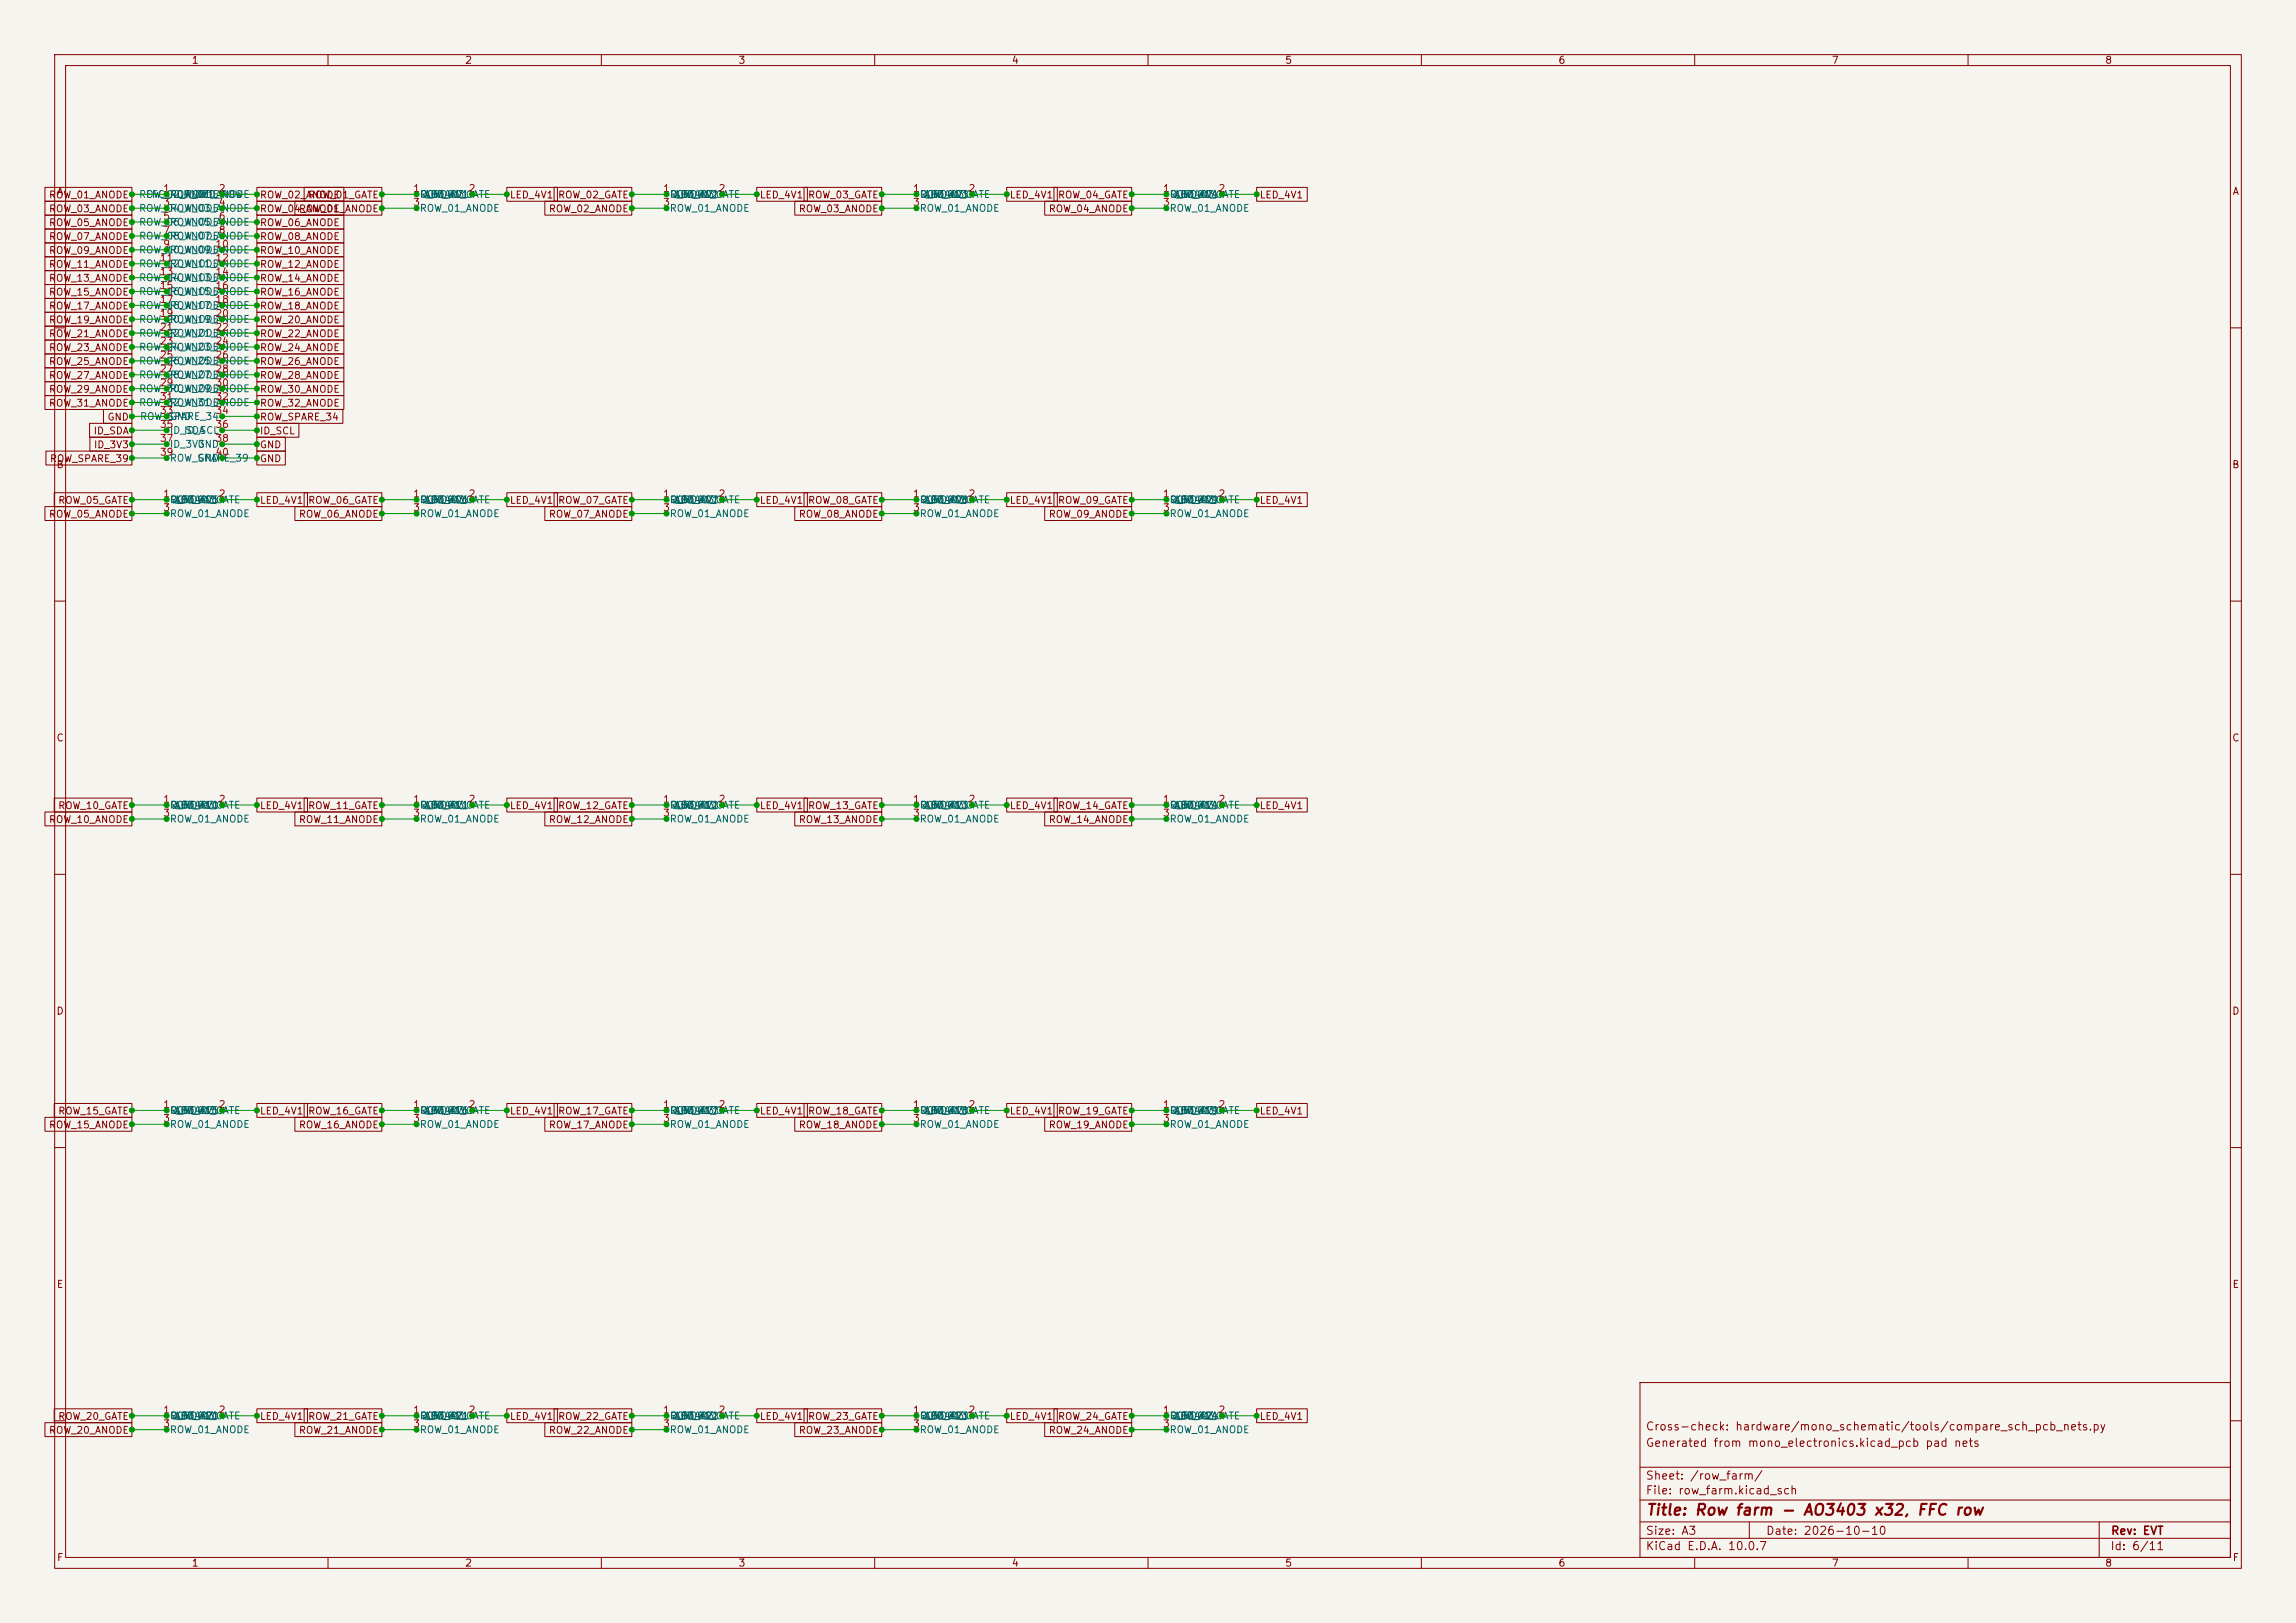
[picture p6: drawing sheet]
<svg xmlns="http://www.w3.org/2000/svg" width="420mm" height="297mm" viewBox="0 0 420 297" stroke-linecap="round" stroke-linejoin="round" font-family="sans-serif">
<defs><g id="words">
<text font-size="2" fill="#840000" x="301" y="277.8">Title: Row farm - AO3403 x32, FFC row</text>
<g font-size="1.5" fill="#840000">
<text x="300.9" y="262.1">Cross-check: hardware/mono_schematic/tools/compare_sch_pcb_nets.py</text>
<text x="300.9" y="265.1">Generated from mono_electronics.kicad_pcb pad nets</text>
<text x="300.9" y="273.8">File: row_farm.kicad_sch</text>
<text x="300.9" y="271.1">Sheet: /row_farm/</text>
<text x="300.9" y="281.2">Size: A3</text>
<text x="322.9" y="281.2">Date: 2026-10-10</text>
<text x="386" y="281.2">Rev: EVT</text>
<text x="300.9" y="284">KiCad E.D.A. 10.0.7</text>
<text x="385.9" y="284">Id: 6/11</text>
</g>
<g font-size="1.3" fill="#840000">
<text x="35" y="12">1</text>
<text x="85" y="12">2</text>
<text x="135" y="12">3</text>
<text x="185" y="12">4</text>
<text x="235" y="12">5</text>
<text x="285" y="12">6</text>
<text x="335" y="12">7</text>
<text x="385" y="12">8</text>
<text x="10.3" y="36">A</text>
<text x="408.3" y="36">A</text>
<text x="8.9" y="41.7">ROW_05_ANODE</text>
<text x="8.9" y="36.6">ROW_01_ANODE</text>
<text x="8.9" y="39.2">ROW_03_ANODE</text>
<text x="47.4" y="36.6">ROW_02_ANODE</text>
<text x="47.4" y="39.2">ROW_04_ANODE</text>
<text x="47.4" y="41.7">ROW_06_ANODE</text>
<text x="54.6" y="39.2">ROW_01_ANODE</text>
<text x="56.3" y="36.6">ROW_01_GATE</text>
<text x="93.2" y="36.6">LED_4V1 ROW_02_GATE</text>
<text x="100.3" y="39.2">ROW_02_ANODE</text>
<text x="138.9" y="36.6">LED_4V1 ROW_03_GATE</text>
<text x="146" y="39.2">ROW_03_ANODE</text>
<text x="184.6" y="36.6">LED_4V1 ROW_04_GATE</text>
<text x="191.7" y="39.2">ROW_04_ANODE</text>
<text x="230.3" y="36.6">LED_4V1</text>
<text x="8.9" y="46.8">ROW_09_ANODE</text>
<text x="8.9" y="44.2">ROW_07_ANODE</text>
<text x="47.4" y="44.2">ROW_08_ANODE</text>
<text x="47.4" y="46.8">ROW_10_ANODE</text>
<text x="8.9" y="51.9">ROW_13_ANODE</text>
<text x="8.9" y="49.3">ROW_11_ANODE</text>
<text x="47.4" y="49.3">ROW_12_ANODE</text>
<text x="47.4" y="51.9">ROW_14_ANODE</text>
<text x="8.9" y="54.4">ROW_15_ANODE</text>
<text x="8.9" y="56.9">ROW_17_ANODE</text>
<text x="8.9" y="59.5">ROW_19_ANODE</text>
<text x="47.4" y="59.5">ROW_20_ANODE</text>
<text x="47.4" y="56.9">ROW_18_ANODE</text>
<text x="47.4" y="54.4">ROW_16_ANODE</text>
<text x="8.9" y="62">ROW_21_ANODE</text>
<text x="8.9" y="64.6">ROW_23_ANODE</text>
<text x="47.4" y="62">ROW_22_ANODE</text>
<text x="47.4" y="64.6">ROW_24_ANODE</text>
<text x="8.9" y="67.1">ROW_25_ANODE</text>
<text x="8.9" y="69.6">ROW_27_ANODE</text>
<text x="47.4" y="69.6">ROW_28_ANODE</text>
<text x="47.4" y="67.1">ROW_26_ANODE</text>
<text x="8.9" y="72.2">ROW_29_ANODE</text>
<text x="8.9" y="74.7">ROW_31_ANODE</text>
<text x="19.6" y="77.3">GND</text>
<text x="47.4" y="77.3">ROW_SPARE_34</text>
<text x="47.4" y="74.7">ROW_32_ANODE</text>
<text x="47.4" y="72.2">ROW_30_ANODE</text>
<text x="17" y="79.8">ID_SDA</text>
<text x="17.1" y="82.3">ID_3V3</text>
<text x="47.4" y="82.3">GND</text>
<text x="47.4" y="79.8">ID_SCL</text>
<text x="9" y="84.9">ROW_SPARE_39</text>
<text x="10.2" y="86">B</text>
<text x="47.4" y="84.9">GND</text>
<text x="408.2" y="86">B</text>
<text x="8.9" y="95">ROW_05_ANODE</text>
<text x="10.5" y="92.5">ROW_05_GATE</text>
<text x="47.4" y="92.5">LED_4V1 ROW_06_GATE</text>
<text x="54.6" y="95">ROW_06_ANODE</text>
<text x="93.2" y="92.5">LED_4V1 ROW_07_GATE</text>
<text x="100.3" y="95">ROW_07_ANODE</text>
<text x="138.9" y="92.5">LED_4V1 ROW_08_GATE</text>
<text x="146" y="95">ROW_08_ANODE</text>
<text x="184.6" y="92.5">LED_4V1 ROW_09_GATE</text>
<text x="191.7" y="95">ROW_09_ANODE</text>
<text x="230.3" y="92.5">LED_4V1</text>
<text x="10.2" y="136">C</text>
<text x="408.2" y="136">C</text>
<text x="10.5" y="148.4">ROW_10_GATE</text>
<text x="47.4" y="148.4">LED_4V1 ROW_11_GATE</text>
<text x="93.2" y="148.4">LED_4V1 ROW_12_GATE</text>
<text x="138.9" y="148.4">LED_4V1 ROW_13_GATE</text>
<text x="184.6" y="148.4">LED_4V1 ROW_14_GATE</text>
<text x="230.3" y="148.4">LED_4V1</text>
<text x="8.9" y="150.9">ROW_10_ANODE</text>
<text x="54.6" y="150.9">ROW_11_ANODE</text>
<text x="100.3" y="150.9">ROW_12_ANODE</text>
<text x="146" y="150.9">ROW_13_ANODE</text>
<text x="191.7" y="150.9">ROW_14_ANODE</text>
<text x="10.2" y="186">D</text>
<text x="408.2" y="186">D</text>
<text x="8.9" y="206.8">ROW_15_ANODE</text>
<text x="10.5" y="204.3">ROW_15_GATE</text>
<text x="47.4" y="204.3">LED_4V1 ROW_16_GATE</text>
<text x="54.6" y="206.8">ROW_16_ANODE</text>
<text x="93.2" y="204.3">LED_4V1 ROW_17_GATE</text>
<text x="100.3" y="206.8">ROW_17_ANODE</text>
<text x="138.9" y="204.3">LED_4V1 ROW_18_GATE</text>
<text x="146" y="206.8">ROW_18_ANODE</text>
<text x="184.6" y="204.3">LED_4V1 ROW_19_GATE</text>
<text x="191.7" y="206.8">ROW_19_ANODE</text>
<text x="230.3" y="204.3">LED_4V1</text>
<text x="10.3" y="236">E</text>
<text x="408.3" y="236">E</text>
<text x="8.9" y="262.7">ROW_20_ANODE</text>
<text x="10.5" y="260.1">ROW_20_GATE</text>
<text x="47.4" y="260.1">LED_4V1 ROW_21_GATE</text>
<text x="54.6" y="262.7">ROW_21_ANODE</text>
<text x="93.2" y="260.1">LED_4V1 ROW_22_GATE</text>
<text x="100.3" y="262.7">ROW_22_ANODE</text>
<text x="138.9" y="260.1">LED_4V1 ROW_23_GATE</text>
<text x="146" y="262.7">ROW_23_ANODE</text>
<text x="184.6" y="260.1">LED_4V1 ROW_24_GATE</text>
<text x="191.7" y="262.7">ROW_24_ANODE</text>
<text x="230.3" y="260.1">LED_4V1</text>
<text x="10.3" y="286">F</text>
<text x="35" y="287">1</text>
<text x="85" y="287">2</text>
<text x="135" y="287">3</text>
<text x="185" y="287">4</text>
<text x="235" y="287">5</text>
<text x="285" y="287">6</text>
<text x="335" y="287">7</text>
<text x="385" y="287">8</text>
<text x="408.3" y="286">F</text>
</g>
<g font-size="1.3" fill="#a90000">
<text x="29.7" y="35.4">1</text>
<text x="39.9" y="35.4">2</text>
<text x="75.5" y="35.4">1</text>
<text x="85.6" y="35.4">2</text>
<text x="121.2" y="35.4">1</text>
<text x="131.3" y="35.4">2</text>
<text x="166.9" y="35.4">1</text>
<text x="177.1" y="35.4">2</text>
<text x="212.6" y="35.4">1</text>
<text x="222.8" y="35.4">2</text>
<text x="29.7" y="38">3</text>
<text x="29.7" y="40.5">5</text>
<text x="39.9" y="38">4</text>
<text x="39.9" y="40.5">6</text>
<text x="75.5" y="38">3</text>
<text x="121.2" y="38">3</text>
<text x="166.9" y="38">3</text>
<text x="212.6" y="38">3</text>
<text x="29.7" y="43">7</text>
<text x="29.7" y="45.6">9</text>
<text x="39.3" y="45.6">10</text>
<text x="39.9" y="43">8</text>
<text x="29.1" y="48.1">11</text>
<text x="29.1" y="50.7">13</text>
<text x="29.1" y="53.2">15</text>
<text x="39.3" y="48.1">12</text>
<text x="39.3" y="50.7">14</text>
<text x="39.3" y="53.2">16</text>
<text x="29.1" y="55.7">17</text>
<text x="29.1" y="58.3">19</text>
<text x="39.3" y="55.7">18</text>
<text x="39.3" y="58.3">20</text>
<text x="29.1" y="60.8">21</text>
<text x="29.1" y="63.4">23</text>
<text x="29.1" y="65.9">25</text>
<text x="39.3" y="60.8">22</text>
<text x="39.3" y="63.4">24</text>
<text x="39.3" y="65.9">26</text>
<text x="29.1" y="68.4">27</text>
<text x="29.1" y="71">29</text>
<text x="39.3" y="68.4">28</text>
<text x="39.3" y="71">30</text>
<text x="29.1" y="73.5">31</text>
<text x="29.1" y="76.1">33</text>
<text x="39.3" y="73.5">32</text>
<text x="39.3" y="76.1">34</text>
<text x="29.1" y="78.6">35</text>
<text x="29.1" y="81.1">37</text>
<text x="29.1" y="83.7">39</text>
<text x="39.3" y="78.6">36</text>
<text x="39.3" y="81.1">38</text>
<text x="39.3" y="83.7">40</text>
<text x="29.7" y="91.3">1</text>
<text x="29.7" y="93.8">3</text>
<text x="39.9" y="91.3">2</text>
<text x="75.5" y="91.3">1</text>
<text x="75.5" y="93.8">3</text>
<text x="85.6" y="91.3">2</text>
<text x="121.2" y="91.3">1</text>
<text x="121.2" y="93.8">3</text>
<text x="131.3" y="91.3">2</text>
<text x="166.9" y="91.3">1</text>
<text x="166.9" y="93.8">3</text>
<text x="177.1" y="91.3">2</text>
<text x="212.6" y="91.3">1</text>
<text x="212.6" y="93.8">3</text>
<text x="222.8" y="91.3">2</text>
<text x="29.7" y="147.2">1</text>
<text x="29.7" y="149.7">3</text>
<text x="39.9" y="147.2">2</text>
<text x="75.5" y="147.2">1</text>
<text x="75.5" y="149.7">3</text>
<text x="85.6" y="147.2">2</text>
<text x="121.2" y="147.2">1</text>
<text x="121.2" y="149.7">3</text>
<text x="131.3" y="147.2">2</text>
<text x="166.9" y="147.2">1</text>
<text x="166.9" y="149.7">3</text>
<text x="177.1" y="147.2">2</text>
<text x="212.6" y="147.2">1</text>
<text x="212.6" y="149.7">3</text>
<text x="222.8" y="147.2">2</text>
<text x="29.7" y="203.1">1</text>
<text x="39.9" y="203.1">2</text>
<text x="75.5" y="203.1">1</text>
<text x="85.6" y="203.1">2</text>
<text x="121.2" y="203.1">1</text>
<text x="131.3" y="203.1">2</text>
<text x="166.9" y="203.1">1</text>
<text x="177.1" y="203.1">2</text>
<text x="212.6" y="203.1">1</text>
<text x="222.8" y="203.1">2</text>
<text x="29.7" y="205.6">3</text>
<text x="75.5" y="205.6">3</text>
<text x="121.2" y="205.6">3</text>
<text x="166.9" y="205.6">3</text>
<text x="212.6" y="205.6">3</text>
<text x="29.7" y="258.9">1</text>
<text x="29.7" y="261.5">3</text>
<text x="39.9" y="258.9">2</text>
<text x="75.5" y="258.9">1</text>
<text x="75.5" y="261.5">3</text>
<text x="85.6" y="258.9">2</text>
<text x="121.2" y="258.9">1</text>
<text x="121.2" y="261.5">3</text>
<text x="131.3" y="258.9">2</text>
<text x="166.9" y="258.9">1</text>
<text x="166.9" y="261.5">3</text>
<text x="177.1" y="258.9">2</text>
<text x="212.6" y="258.9">1</text>
<text x="212.6" y="261.5">3</text>
<text x="222.8" y="258.9">2</text>
</g>
<g font-size="1.3" fill="#006464">
<text x="25.3" y="36.5">ROW_02_ANODE</text>
<text x="25.3" y="39.1">ROW_04_ANODE</text>
<text x="25.3" y="41.6">ROW_06_ANODE</text>
<text x="26.6" y="36.5">FFC_40P_050_ROW</text>
<text x="31" y="36.5">ROW_01_ANODE</text>
<text x="31" y="39.1">ROW_03_ANODE</text>
<text x="31" y="41.6">ROW_05_ANODE</text>
<text x="31.8" y="36.5">J_ROW1</text>
<text x="76.7" y="36.5">ROW_01_GATE</text>
<text x="76.7" y="39.1">ROW_01_ANODE</text>
<text x="76.8" y="36.5">Q_ROW01</text>
<text x="77.5" y="36.5">AO3403</text>
<text x="77.7" y="36.5">LED_4V1</text>
<text x="122.4" y="36.5">ROW_01_GATE</text>
<text x="122.4" y="39.1">ROW_01_ANODE</text>
<text x="122.5" y="36.5">Q_ROW02</text>
<text x="123.2" y="36.5">AO3403</text>
<text x="123.4" y="36.5">LED_4V1</text>
<text x="168.1" y="36.5">ROW_01_GATE</text>
<text x="168.1" y="39.1">ROW_01_ANODE</text>
<text x="168.2" y="36.5">Q_ROW03</text>
<text x="169" y="36.5">AO3403</text>
<text x="169.1" y="36.5">LED_4V1</text>
<text x="213.8" y="36.5">ROW_01_GATE</text>
<text x="213.8" y="39.1">ROW_01_ANODE</text>
<text x="213.9" y="36.5">Q_ROW04</text>
<text x="214.7" y="36.5">AO3403</text>
<text x="214.9" y="36.5">LED_4V1</text>
<text x="25.3" y="44.1">ROW_08_ANODE</text>
<text x="25.3" y="46.7">ROW_10_ANODE</text>
<text x="31" y="44.1">ROW_07_ANODE</text>
<text x="31" y="46.7">ROW_09_ANODE</text>
<text x="25.3" y="49.2">ROW_12_ANODE</text>
<text x="25.3" y="51.8">ROW_14_ANODE</text>
<text x="31" y="49.2">ROW_11_ANODE</text>
<text x="31" y="51.8">ROW_13_ANODE</text>
<text x="25.3" y="54.3">ROW_16_ANODE</text>
<text x="25.3" y="56.8">ROW_18_ANODE</text>
<text x="25.3" y="59.4">ROW_20_ANODE</text>
<text x="31" y="54.3">ROW_15_ANODE</text>
<text x="31" y="56.8">ROW_17_ANODE</text>
<text x="31" y="59.4">ROW_19_ANODE</text>
<text x="25.3" y="61.9">ROW_22_ANODE</text>
<text x="25.3" y="64.5">ROW_24_ANODE</text>
<text x="31" y="61.9">ROW_21_ANODE</text>
<text x="31" y="64.5">ROW_23_ANODE</text>
<text x="25.3" y="67">ROW_26_ANODE</text>
<text x="25.3" y="69.5">ROW_28_ANODE</text>
<text x="31" y="67">ROW_25_ANODE</text>
<text x="31" y="69.5">ROW_27_ANODE</text>
<text x="25.3" y="72.1">ROW_30_ANODE</text>
<text x="25.3" y="74.6">ROW_32_ANODE</text>
<text x="25.5" y="77.2">ROW_SPARE_34</text>
<text x="31" y="72.1">ROW_29_ANODE</text>
<text x="31" y="74.6">ROW_31_ANODE</text>
<text x="31" y="77.2">GND</text>
<text x="31" y="79.7">ID_SDA</text>
<text x="31" y="82.2">ID_3V3</text>
<text x="33.6" y="79.7">ID_SCL</text>
<text x="36" y="82.2">GND</text>
<text x="31" y="84.8">ROW_SPARE_39</text>
<text x="36" y="84.8">GND</text>
<text x="31" y="92.4">ROW_01_GATE</text>
<text x="31" y="94.9">ROW_01_ANODE</text>
<text x="31" y="92.4">Q_ROW05</text>
<text x="31.8" y="92.4">AO3403</text>
<text x="32" y="92.4">LED_4V1</text>
<text x="76.7" y="92.4">ROW_01_GATE</text>
<text x="76.7" y="94.9">ROW_01_ANODE</text>
<text x="76.8" y="92.4">Q_ROW06</text>
<text x="77.5" y="92.4">AO3403</text>
<text x="77.7" y="92.4">LED_4V1</text>
<text x="122.4" y="92.4">ROW_01_GATE</text>
<text x="122.4" y="94.9">ROW_01_ANODE</text>
<text x="122.5" y="92.4">Q_ROW07</text>
<text x="123.2" y="92.4">AO3403</text>
<text x="123.4" y="92.4">LED_4V1</text>
<text x="168.1" y="92.4">ROW_01_GATE</text>
<text x="168.1" y="94.9">ROW_01_ANODE</text>
<text x="168.2" y="92.4">Q_ROW08</text>
<text x="169" y="92.4">AO3403</text>
<text x="169.1" y="92.4">LED_4V1</text>
<text x="213.8" y="92.4">ROW_01_GATE</text>
<text x="213.8" y="94.9">ROW_01_ANODE</text>
<text x="213.9" y="92.4">Q_ROW09</text>
<text x="214.7" y="92.4">AO3403</text>
<text x="214.9" y="92.4">LED_4V1</text>
<text x="31" y="148.3">ROW_01_GATE</text>
<text x="31" y="148.3">Q_ROW10</text>
<text x="31.8" y="148.3">AO3403</text>
<text x="32" y="148.3">LED_4V1</text>
<text x="76.7" y="148.3">ROW_01_GATE</text>
<text x="76.8" y="148.3">Q_ROW11</text>
<text x="77.5" y="148.3">AO3403</text>
<text x="77.7" y="148.3">LED_4V1</text>
<text x="122.4" y="148.3">ROW_01_GATE</text>
<text x="122.5" y="148.3">Q_ROW12</text>
<text x="123.2" y="148.3">AO3403</text>
<text x="123.4" y="148.3">LED_4V1</text>
<text x="168.1" y="148.3">ROW_01_GATE</text>
<text x="168.2" y="148.3">Q_ROW13</text>
<text x="169" y="148.3">AO3403</text>
<text x="169.1" y="148.3">LED_4V1</text>
<text x="213.8" y="148.3">ROW_01_GATE</text>
<text x="213.9" y="148.3">Q_ROW14</text>
<text x="214.7" y="148.3">AO3403</text>
<text x="214.9" y="148.3">LED_4V1</text>
<text x="31" y="150.8">ROW_01_ANODE</text>
<text x="76.7" y="150.8">ROW_01_ANODE</text>
<text x="122.4" y="150.8">ROW_01_ANODE</text>
<text x="168.1" y="150.8">ROW_01_ANODE</text>
<text x="213.8" y="150.8">ROW_01_ANODE</text>
<text x="31" y="204.2">ROW_01_GATE</text>
<text x="31" y="206.7">ROW_01_ANODE</text>
<text x="31" y="204.2">Q_ROW15</text>
<text x="31.8" y="204.2">AO3403</text>
<text x="32" y="204.2">LED_4V1</text>
<text x="76.7" y="204.2">ROW_01_GATE</text>
<text x="76.7" y="206.7">ROW_01_ANODE</text>
<text x="76.8" y="204.2">Q_ROW16</text>
<text x="77.5" y="204.2">AO3403</text>
<text x="77.7" y="204.2">LED_4V1</text>
<text x="122.4" y="204.2">ROW_01_GATE</text>
<text x="122.4" y="206.7">ROW_01_ANODE</text>
<text x="122.5" y="204.2">Q_ROW17</text>
<text x="123.2" y="204.2">AO3403</text>
<text x="123.4" y="204.2">LED_4V1</text>
<text x="168.1" y="204.2">ROW_01_GATE</text>
<text x="168.1" y="206.7">ROW_01_ANODE</text>
<text x="168.2" y="204.2">Q_ROW18</text>
<text x="169" y="204.2">AO3403</text>
<text x="169.1" y="204.2">LED_4V1</text>
<text x="213.8" y="204.2">ROW_01_GATE</text>
<text x="213.8" y="206.7">ROW_01_ANODE</text>
<text x="213.9" y="204.2">Q_ROW19</text>
<text x="214.7" y="204.2">AO3403</text>
<text x="214.9" y="204.2">LED_4V1</text>
<text x="31" y="260">ROW_01_GATE</text>
<text x="31" y="262.6">ROW_01_ANODE</text>
<text x="31" y="260">Q_ROW20</text>
<text x="31.8" y="260">AO3403</text>
<text x="32" y="260">LED_4V1</text>
<text x="76.7" y="260">ROW_01_GATE</text>
<text x="76.7" y="262.6">ROW_01_ANODE</text>
<text x="76.8" y="260">Q_ROW21</text>
<text x="77.5" y="260">AO3403</text>
<text x="77.7" y="260">LED_4V1</text>
<text x="122.4" y="260">ROW_01_GATE</text>
<text x="122.4" y="262.6">ROW_01_ANODE</text>
<text x="122.5" y="260">Q_ROW22</text>
<text x="123.2" y="260">AO3403</text>
<text x="123.4" y="260">LED_4V1</text>
<text x="168.1" y="260">ROW_01_GATE</text>
<text x="168.1" y="262.6">ROW_01_ANODE</text>
<text x="168.2" y="260">Q_ROW23</text>
<text x="169" y="260">AO3403</text>
<text x="169.1" y="260">LED_4V1</text>
<text x="213.8" y="260">ROW_01_GATE</text>
<text x="213.8" y="262.6">ROW_01_ANODE</text>
<text x="213.9" y="260">Q_ROW24</text>
<text x="214.7" y="260">AO3403</text>
<text x="214.9" y="260">LED_4V1</text>
</g>
</g></defs>
<path d="M0 0h420v297h-420z" fill="#f5f4ef" stroke="#f5f4ef" stroke-width=".18"/>
<g fill="none" stroke="#840000" stroke-width=".18">
<path d="M10 10h400v277h-400zM12 12h396v273h-396zM60 10v2M110 10v2M160 10v2M210 10v2M260 10v2M310 10v2M360 10v2M8.2 39.4h15.9v2.5h-15.9zM8.2 34.3h15.9v2.5h-15.9zM8.2 36.8h15.9v2.6h-15.9z"/>
<path d="M30.5 35.6h.1M30.5 38.1h.1M40.6 35.6h.1M40.6 38.1h.1M47 34.3h15.9v2.5h-15.9zM47 36.8h15.9v2.6h-15.9zM47 39.4h15.9v2.5h-15.9zM53.9 36.8h15.9v2.6h-15.9zM55.6 34.3h14.2v2.5h-14.2zM76.2 35.6h.1M76.2 38.1h.1M86.4 35.6h.1"/>
<path d="M92.7 34.3h9.3v2.5h-9.3zM99.7 36.8h15.9v2.6h-15.9zM101.4 34.3h14.2v2.5h-14.2zM121.9 35.6h.1M121.9 38.1h.1M132.1 35.6h.1M138.4 34.3h9.3v2.5h-9.3zM145.4 36.8h15.9v2.6h-15.9zM147.1 34.3h14.2v2.5h-14.2zM167.6 35.6h.1M167.6 38.1h.1M177.8 35.6h.1"/>
<path d="M184.1 34.3h9.3v2.5h-9.3zM191.1 36.8h15.9v2.6h-15.9zM192.8 34.3h14.2v2.5h-14.2zM213.4 35.6h.1M213.4 38.1h.1M223.5 35.6h.1M229.9 34.3h9.2v2.5h-9.2zM8.2 44.4h15.9v2.6h-15.9zM8.2 41.9h15.9v2.6h-15.9zM8.2 49.5h15.9v2.6h-15.9zM8.2 52.1h15.9v2.5h-15.9zM8.2 54.6h15.9v2.6h-15.9z"/>
<path d="M8.2 57.1h15.9v2.6h-15.9zM8.2 47h15.9v2.5h-15.9zM8.2 59.7h15.9v2.5h-15.9zM30.5 40.6h.1M30.5 43.2h.1M30.5 45.7h.1M30.5 48.3h.1M30.5 50.8h.1M30.5 53.3h.1M30.5 55.9h.1M30.5 58.4h.1M40.6 40.6h.1"/>
<path d="M40.6 43.2h.1M40.6 45.7h.1M40.6 48.3h.1M40.6 50.8h.1M40.6 53.3h.1M40.6 55.9h.1M40.6 58.4h.1M47 57.1h15.9v2.6h-15.9zM47 54.6h15.9v2.6h-15.9zM47 41.9h15.9v2.6h-15.9zM47 44.4h15.9v2.6h-15.9zM47 47h15.9v2.5h-15.9z"/>
<path d="M47 49.5h15.9v2.6h-15.9zM47 52.1h15.9v2.5h-15.9zM47 59.7h15.9v2.5h-15.9zM8.2 69.8h15.9v2.6h-15.9zM8.2 64.8h15.9v2.5h-15.9zM8.2 62.2h15.9v2.6h-15.9zM8.2 72.4h15.9v2.5h-15.9zM8.2 67.3h15.9v2.6h-15.9zM10 60h2M16.4 77.5h7.7v2.5h-7.7zM18.9 74.9h5.2v2.6h-5.2zM30.5 61h.1"/>
<path d="M30.5 63.5h.1M30.5 66h.1M30.5 68.6h.1M30.5 71.1h.1M30.5 73.7h.1M30.5 76.2h.1M30.5 78.7h.1M40.6 61h.1M40.6 63.5h.1M40.6 66h.1M40.6 68.6h.1M40.6 71.1h.1"/>
<path d="M40.6 73.7h.1M40.6 76.2h.1M40.6 78.7h.1M47 77.5h7.7v2.5h-7.7zM47 74.9h15.7v2.6h-15.7zM47 72.4h15.9v2.5h-15.9zM47 69.8h15.9v2.6h-15.9zM47 67.3h15.9v2.6h-15.9zM47 64.8h15.9v2.5h-15.9zM47 62.2h15.9v2.6h-15.9zM408 60h2M8.2 92.7h15.9v2.6h-15.9z"/>
<path d="M8.4 82.5h15.7v2.6h-15.7zM9.9 90.2h14.2v2.5h-14.2zM16.4 80h7.7v2.6h-7.7zM30.5 91.4h.1M30.5 94h.1M30.5 81.3h.1M30.5 83.8h.1M40.6 91.4h.1M40.6 81.3h.1M40.6 83.8h.1M47 80h5.2v2.6h-5.2zM47 90.2h9.2v2.5h-9.2z"/>
<path d="M47 82.5h5.2v2.6h-5.2zM53.9 92.7h15.9v2.6h-15.9zM55.6 90.2h14.2v2.5h-14.2zM76.2 91.4h.1M76.2 94h.1M86.4 91.4h.1M92.7 90.2h9.3v2.5h-9.3zM99.7 92.7h15.9v2.6h-15.9zM101.4 90.2h14.2v2.5h-14.2zM121.9 91.4h.1M121.9 94h.1M132.1 91.4h.1"/>
<path d="M138.4 90.2h9.3v2.5h-9.3zM145.4 92.7h15.9v2.6h-15.9zM147.1 90.2h14.2v2.5h-14.2zM167.6 91.4h.1M167.6 94h.1M177.8 91.4h.1M184.1 90.2h9.3v2.5h-9.3zM191.1 92.7h15.9v2.6h-15.9zM192.8 90.2h14.2v2.5h-14.2zM213.4 91.4h.1M213.4 94h.1M223.5 91.4h.1"/>
<path d="M229.9 90.2h9.2v2.5h-9.2zM10 110h2M408 110h2M8.2 148.6h15.9v2.5h-15.9zM9.9 146h14.2v2.6h-14.2zM10 160h2M30.5 147.3h.1M30.5 149.9h.1M40.6 147.3h.1M47 146h9.2v2.6h-9.2zM53.9 148.6h15.9v2.5h-15.9zM55.6 146h14.2v2.6h-14.2z"/>
<path d="M76.2 147.3h.1M76.2 149.9h.1M86.4 147.3h.1M92.7 146h9.3v2.6h-9.3zM99.7 148.6h15.9v2.5h-15.9zM101.4 146h14.2v2.6h-14.2zM121.9 147.3h.1M121.9 149.9h.1M132.1 147.3h.1M138.4 146h9.3v2.6h-9.3zM145.4 148.6h15.9v2.5h-15.9zM147.1 146h14.2v2.6h-14.2z"/>
<path d="M167.6 147.3h.1M167.6 149.9h.1M177.8 147.3h.1M184.1 146h9.3v2.6h-9.3zM191.1 148.6h15.9v2.5h-15.9zM192.8 146h14.2v2.6h-14.2zM213.4 147.3h.1M213.4 149.9h.1M223.5 147.3h.1M229.9 146h9.2v2.6h-9.2zM408 160h2M8.2 204.5h15.9v2.5h-15.9z"/>
<path d="M9.9 201.9h14.2v2.6h-14.2zM10 210h2M30.5 203.2h.1M30.5 205.7h.1M40.6 203.2h.1M47 201.9h9.2v2.6h-9.2zM53.9 204.5h15.9v2.5h-15.9zM55.6 201.9h14.2v2.6h-14.2zM76.2 203.2h.1M76.2 205.7h.1M86.4 203.2h.1M92.7 201.9h9.3v2.6h-9.3z"/>
<path d="M99.7 204.5h15.9v2.5h-15.9zM101.4 201.9h14.2v2.6h-14.2zM121.9 203.2h.1M121.9 205.7h.1M132.1 203.2h.1M138.4 201.9h9.3v2.6h-9.3zM145.4 204.5h15.9v2.5h-15.9zM147.1 201.9h14.2v2.6h-14.2zM167.6 203.2h.1M167.6 205.7h.1M177.8 203.2h.1M184.1 201.9h9.3v2.6h-9.3z"/>
<path d="M191.1 204.5h15.9v2.5h-15.9zM192.8 201.9h14.2v2.6h-14.2zM213.4 203.2h.1M213.4 205.7h.1M223.5 203.2h.1M229.9 201.9h9.2v2.6h-9.2zM408 210h2M9.9 257.8h14.2v2.6h-14.2zM30.5 259.1h.1M40.6 259.1h.1M47 257.8h9.2v2.6h-9.2zM55.6 257.8h14.2v2.6h-14.2z"/>
<path d="M76.2 259.1h.1M86.4 259.1h.1M92.7 257.8h9.3v2.6h-9.3zM101.4 257.8h14.2v2.6h-14.2zM121.9 259.1h.1M132.1 259.1h.1M138.4 257.8h9.3v2.6h-9.3zM147.1 257.8h14.2v2.6h-14.2zM167.6 259.1h.1M177.8 259.1h.1M184.1 257.8h9.3v2.6h-9.3zM192.8 257.8h14.2v2.6h-14.2z"/>
<path d="M213.4 259.1h.1M223.5 259.1h.1M229.9 257.8h9.2v2.6h-9.2zM300 253h108v32h-108zM8.2 260.3h15.9v2.6h-15.9zM10 260h2M30.5 261.6h.1M53.9 260.3h15.9v2.6h-15.9zM76.2 261.6h.1M99.7 260.3h15.9v2.6h-15.9zM121.9 261.6h.1M145.4 260.3h15.9v2.6h-15.9z"/>
<path d="M167.6 261.6h.1M191.1 260.3h15.9v2.6h-15.9zM213.4 261.6h.1M300 278.5h108M300 274.5h108M300 268.5h108M320 278.5v3M384 278.5v6.5M408 260h2M60 285v2M110 285v2M160 285v2"/>
<path d="M210 285v2M260 285v2M300 281.5h108M310 285v2M360 285v2"/>
</g>
<g fill="none" stroke="#009600" stroke-width=".18">
<path d="M24.1 35.6h6.4M24.1 38.1h6.4M40.6 35.6h6.4M40.6 38.1h6.4M69.8 35.6h6.4M69.8 38.1h6.4M86.4 35.6h6.3M115.6 35.6h6.3M115.6 38.1h6.3M132.1 35.6h6.3M161.3 35.6h6.3M161.3 38.1h6.3"/>
<path d="M177.8 35.6h6.3M207 35.6h6.4M207 38.1h6.4M223.5 35.6h6.4M24.1 58.4h6.4M24.1 55.9h6.4M24.1 53.3h6.4M24.1 50.8h6.4M24.1 45.7h6.4M24.1 43.2h6.4M24.1 40.6h6.4M24.1 48.3h6.4"/>
<path d="M40.6 58.4h6.4M40.6 55.9h6.4M40.6 53.3h6.4M40.6 50.8h6.4M40.6 45.7h6.4M40.6 43.2h6.4M40.6 40.6h6.4M40.6 48.3h6.4M24.1 61h6.4M24.1 63.5h6.4M24.1 66h6.4M24.1 78.7h6.4"/>
<path d="M24.1 73.7h6.4M24.1 68.6h6.4M24.1 71.1h6.4M24.1 76.2h6.4M40.6 61h6.4M40.6 63.5h6.4M40.6 66h6.4M40.6 78.7h6.4M40.6 73.7h6.4M40.6 68.6h6.4M40.6 71.1h6.4M40.6 76.2h6.4"/>
<path d="M24.1 94h6.4M24.1 91.4h6.4M24.1 83.8h6.4M24.1 81.3h6.4M40.6 91.4h6.4M40.6 83.8h6.4M40.6 81.3h6.4M69.8 94h6.4M69.8 91.4h6.4M86.4 91.4h6.3M115.6 94h6.3M115.6 91.4h6.3"/>
<path d="M132.1 91.4h6.3M161.3 94h6.3M161.3 91.4h6.3M177.8 91.4h6.3M207 94h6.4M207 91.4h6.4M223.5 91.4h6.4M24.1 147.3h6.4M24.1 149.9h6.4M40.6 147.3h6.4M69.8 147.3h6.4M69.8 149.9h6.4"/>
<path d="M86.4 147.3h6.3M115.6 147.3h6.3M115.6 149.9h6.3M132.1 147.3h6.3M161.3 147.3h6.3M161.3 149.9h6.3M177.8 147.3h6.3M207 147.3h6.4M207 149.9h6.4M223.5 147.3h6.4M24.1 203.2h6.4M24.1 205.7h6.4"/>
<path d="M40.6 203.2h6.4M69.8 203.2h6.4M69.8 205.7h6.4M86.4 203.2h6.3M115.6 203.2h6.3M115.6 205.7h6.3M132.1 203.2h6.3M161.3 203.2h6.3M161.3 205.7h6.3M177.8 203.2h6.3M207 203.2h6.4M207 205.7h6.4"/>
<path d="M223.5 203.2h6.4M24.1 259.1h6.4M40.6 259.1h6.4M69.8 259.1h6.4M86.4 259.1h6.3M115.6 259.1h6.3M132.1 259.1h6.3M161.3 259.1h6.3M177.8 259.1h6.3M207 259.1h6.4M223.5 259.1h6.4M24.1 261.6h6.4"/>
<path d="M69.8 261.6h6.4M115.6 261.6h6.3M161.3 261.6h6.3M207 261.6h6.4"/>
</g>
<g fill="#009600" stroke="#009600" stroke-width=".18">
<circle cx="167.6" cy="147.3" r=".46"/>
<circle cx="177.8" cy="147.3" r=".46"/>
<circle cx="184.1" cy="147.3" r=".46"/>
<circle cx="207" cy="147.3" r=".46"/>
<circle cx="207" cy="149.9" r=".46"/>
<circle cx="213.4" cy="149.9" r=".46"/>
<circle cx="213.4" cy="147.3" r=".46"/>
<circle cx="161.3" cy="203.2" r=".46"/>
<circle cx="161.3" cy="205.7" r=".46"/>
<circle cx="161.3" cy="149.9" r=".46"/>
<circle cx="161.3" cy="147.3" r=".46"/>
<circle cx="167.6" cy="149.9" r=".46"/>
<circle cx="223.5" cy="147.3" r=".46"/>
<circle cx="229.9" cy="147.3" r=".46"/>
<circle cx="167.6" cy="203.2" r=".46"/>
<circle cx="177.8" cy="203.2" r=".46"/>
<circle cx="184.1" cy="203.2" r=".46"/>
<circle cx="167.6" cy="205.7" r=".46"/>
<circle cx="213.4" cy="203.2" r=".46"/>
<circle cx="207" cy="203.2" r=".46"/>
<circle cx="223.5" cy="203.2" r=".46"/>
<circle cx="229.9" cy="203.2" r=".46"/>
<circle cx="213.4" cy="205.7" r=".46"/>
<circle cx="207" cy="205.7" r=".46"/>
<circle cx="121.9" cy="205.7" r=".46"/>
<circle cx="121.9" cy="203.2" r=".46"/>
<circle cx="132.1" cy="203.2" r=".46"/>
<circle cx="138.4" cy="203.2" r=".46"/>
<circle cx="132.1" cy="259.1" r=".46"/>
<circle cx="138.4" cy="259.1" r=".46"/>
<circle cx="92.7" cy="203.2" r=".46"/>
<circle cx="115.6" cy="203.2" r=".46"/>
<circle cx="115.6" cy="205.7" r=".46"/>
<circle cx="92.7" cy="259.1" r=".46"/>
<circle cx="121.9" cy="259.1" r=".46"/>
<circle cx="115.6" cy="259.1" r=".46"/>
<circle cx="115.6" cy="261.6" r=".46"/>
<circle cx="121.9" cy="261.6" r=".46"/>
<circle cx="76.2" cy="259.1" r=".46"/>
<circle cx="86.4" cy="259.1" r=".46"/>
<circle cx="76.2" cy="261.6" r=".46"/>
<circle cx="24.1" cy="203.2" r=".46"/>
<circle cx="24.1" cy="205.7" r=".46"/>
<circle cx="47" cy="203.2" r=".46"/>
<circle cx="69.8" cy="203.2" r=".46"/>
<circle cx="69.8" cy="205.7" r=".46"/>
<circle cx="69.8" cy="259.1" r=".46"/>
<circle cx="69.8" cy="261.6" r=".46"/>
<circle cx="30.5" cy="259.1" r=".46"/>
<circle cx="24.1" cy="259.1" r=".46"/>
<circle cx="30.5" cy="261.6" r=".46"/>
<circle cx="24.1" cy="261.6" r=".46"/>
<circle cx="40.6" cy="259.1" r=".46"/>
<circle cx="47" cy="259.1" r=".46"/>
<circle cx="207" cy="261.6" r=".46"/>
<circle cx="213.4" cy="259.1" r=".46"/>
<circle cx="223.5" cy="259.1" r=".46"/>
<circle cx="213.4" cy="261.6" r=".46"/>
<circle cx="177.8" cy="259.1" r=".46"/>
<circle cx="184.1" cy="259.1" r=".46"/>
<circle cx="207" cy="259.1" r=".46"/>
<circle cx="47" cy="147.3" r=".46"/>
<circle cx="40.6" cy="147.3" r=".46"/>
<circle cx="30.5" cy="147.3" r=".46"/>
<circle cx="24.1" cy="147.3" r=".46"/>
<circle cx="30.5" cy="149.9" r=".46"/>
<circle cx="24.1" cy="149.9" r=".46"/>
<circle cx="76.2" cy="147.3" r=".46"/>
<circle cx="69.8" cy="147.3" r=".46"/>
<circle cx="86.4" cy="147.3" r=".46"/>
<circle cx="69.8" cy="149.9" r=".46"/>
<circle cx="76.2" cy="205.7" r=".46"/>
<circle cx="76.2" cy="203.2" r=".46"/>
<circle cx="86.4" cy="203.2" r=".46"/>
<circle cx="30.5" cy="205.7" r=".46"/>
<circle cx="30.5" cy="203.2" r=".46"/>
<circle cx="40.6" cy="203.2" r=".46"/>
<circle cx="76.2" cy="149.9" r=".46"/>
<circle cx="121.9" cy="149.9" r=".46"/>
<circle cx="121.9" cy="147.3" r=".46"/>
<circle cx="92.7" cy="147.3" r=".46"/>
<circle cx="115.6" cy="147.3" r=".46"/>
<circle cx="115.6" cy="149.9" r=".46"/>
<circle cx="132.1" cy="147.3" r=".46"/>
<circle cx="138.4" cy="147.3" r=".46"/>
<circle cx="47" cy="91.4" r=".46"/>
<circle cx="40.6" cy="78.7" r=".46"/>
<circle cx="40.6" cy="81.3" r=".46"/>
<circle cx="40.6" cy="83.8" r=".46"/>
<circle cx="40.6" cy="91.4" r=".46"/>
<circle cx="40.6" cy="58.4" r=".46"/>
<circle cx="40.6" cy="61" r=".46"/>
<circle cx="47" cy="61" r=".46"/>
<circle cx="40.6" cy="63.5" r=".46"/>
<circle cx="40.6" cy="48.3" r=".46"/>
<circle cx="40.6" cy="50.8" r=".46"/>
<circle cx="40.6" cy="53.3" r=".46"/>
<circle cx="40.6" cy="55.9" r=".46"/>
<circle cx="47" cy="63.5" r=".46"/>
<circle cx="47" cy="66" r=".46"/>
<circle cx="47" cy="68.6" r=".46"/>
<circle cx="47" cy="71.1" r=".46"/>
<circle cx="47" cy="73.7" r=".46"/>
<circle cx="47" cy="76.2" r=".46"/>
<circle cx="47" cy="78.7" r=".46"/>
<circle cx="47" cy="81.3" r=".46"/>
<circle cx="47" cy="83.8" r=".46"/>
<circle cx="40.6" cy="66" r=".46"/>
<circle cx="40.6" cy="68.6" r=".46"/>
<circle cx="40.6" cy="71.1" r=".46"/>
<circle cx="40.6" cy="73.7" r=".46"/>
<circle cx="40.6" cy="76.2" r=".46"/>
<circle cx="24.1" cy="63.5" r=".46"/>
<circle cx="30.5" cy="66" r=".46"/>
<circle cx="24.1" cy="66" r=".46"/>
<circle cx="24.1" cy="68.6" r=".46"/>
<circle cx="30.5" cy="68.6" r=".46"/>
<circle cx="30.5" cy="71.1" r=".46"/>
<circle cx="24.1" cy="71.1" r=".46"/>
<circle cx="30.5" cy="73.7" r=".46"/>
<circle cx="24.1" cy="73.7" r=".46"/>
<circle cx="30.5" cy="76.2" r=".46"/>
<circle cx="24.1" cy="76.2" r=".46"/>
<circle cx="24.1" cy="78.7" r=".46"/>
<circle cx="30.5" cy="78.7" r=".46"/>
<circle cx="30.5" cy="81.3" r=".46"/>
<circle cx="24.1" cy="81.3" r=".46"/>
<circle cx="30.5" cy="83.8" r=".46"/>
<circle cx="24.1" cy="83.8" r=".46"/>
<circle cx="30.5" cy="91.4" r=".46"/>
<circle cx="24.1" cy="91.4" r=".46"/>
<circle cx="30.5" cy="94" r=".46"/>
<circle cx="24.1" cy="94" r=".46"/>
<circle cx="40.6" cy="38.1" r=".46"/>
<circle cx="40.6" cy="40.6" r=".46"/>
<circle cx="40.6" cy="43.2" r=".46"/>
<circle cx="40.6" cy="45.7" r=".46"/>
<circle cx="30.5" cy="43.2" r=".46"/>
<circle cx="24.1" cy="43.2" r=".46"/>
<circle cx="30.5" cy="45.7" r=".46"/>
<circle cx="24.1" cy="45.7" r=".46"/>
<circle cx="30.5" cy="40.6" r=".46"/>
<circle cx="30.5" cy="35.6" r=".46"/>
<circle cx="40.6" cy="35.6" r=".46"/>
<circle cx="30.5" cy="38.1" r=".46"/>
<circle cx="24.1" cy="35.6" r=".46"/>
<circle cx="24.1" cy="38.1" r=".46"/>
<circle cx="24.1" cy="40.6" r=".46"/>
<circle cx="30.5" cy="53.3" r=".46"/>
<circle cx="24.1" cy="53.3" r=".46"/>
<circle cx="30.5" cy="48.3" r=".46"/>
<circle cx="24.1" cy="48.3" r=".46"/>
<circle cx="30.5" cy="50.8" r=".46"/>
<circle cx="24.1" cy="50.8" r=".46"/>
<circle cx="30.5" cy="55.9" r=".46"/>
<circle cx="24.1" cy="55.9" r=".46"/>
<circle cx="24.1" cy="58.4" r=".46"/>
<circle cx="30.5" cy="58.4" r=".46"/>
<circle cx="30.5" cy="61" r=".46"/>
<circle cx="24.1" cy="61" r=".46"/>
<circle cx="30.5" cy="63.5" r=".46"/>
<circle cx="69.8" cy="38.1" r=".46"/>
<circle cx="76.2" cy="35.6" r=".46"/>
<circle cx="69.8" cy="35.6" r=".46"/>
<circle cx="76.2" cy="38.1" r=".46"/>
<circle cx="47" cy="40.6" r=".46"/>
<circle cx="47" cy="43.2" r=".46"/>
<circle cx="47" cy="53.3" r=".46"/>
<circle cx="47" cy="55.9" r=".46"/>
<circle cx="47" cy="58.4" r=".46"/>
<circle cx="47" cy="45.7" r=".46"/>
<circle cx="47" cy="48.3" r=".46"/>
<circle cx="47" cy="50.8" r=".46"/>
<circle cx="47" cy="35.6" r=".46"/>
<circle cx="47" cy="38.1" r=".46"/>
<circle cx="138.4" cy="35.6" r=".46"/>
<circle cx="161.3" cy="38.1" r=".46"/>
<circle cx="167.6" cy="35.6" r=".46"/>
<circle cx="161.3" cy="35.6" r=".46"/>
<circle cx="167.6" cy="38.1" r=".46"/>
<circle cx="138.4" cy="91.4" r=".46"/>
<circle cx="121.9" cy="94" r=".46"/>
<circle cx="115.6" cy="94" r=".46"/>
<circle cx="132.1" cy="91.4" r=".46"/>
<circle cx="121.9" cy="91.4" r=".46"/>
<circle cx="167.6" cy="91.4" r=".46"/>
<circle cx="161.3" cy="91.4" r=".46"/>
<circle cx="167.6" cy="94" r=".46"/>
<circle cx="161.3" cy="94" r=".46"/>
<circle cx="115.6" cy="91.4" r=".46"/>
<circle cx="86.4" cy="35.6" r=".46"/>
<circle cx="86.4" cy="91.4" r=".46"/>
<circle cx="92.7" cy="91.4" r=".46"/>
<circle cx="69.8" cy="94" r=".46"/>
<circle cx="76.2" cy="91.4" r=".46"/>
<circle cx="69.8" cy="91.4" r=".46"/>
<circle cx="76.2" cy="94" r=".46"/>
<circle cx="92.7" cy="35.6" r=".46"/>
<circle cx="121.9" cy="35.6" r=".46"/>
<circle cx="115.6" cy="35.6" r=".46"/>
<circle cx="132.1" cy="35.6" r=".46"/>
<circle cx="121.9" cy="38.1" r=".46"/>
<circle cx="115.6" cy="38.1" r=".46"/>
<circle cx="177.8" cy="35.6" r=".46"/>
<circle cx="184.1" cy="35.6" r=".46"/>
<circle cx="184.1" cy="91.4" r=".46"/>
<circle cx="177.8" cy="91.4" r=".46"/>
<circle cx="213.4" cy="38.1" r=".46"/>
<circle cx="213.4" cy="35.6" r=".46"/>
<circle cx="223.5" cy="35.6" r=".46"/>
<circle cx="229.9" cy="35.6" r=".46"/>
<circle cx="223.5" cy="91.4" r=".46"/>
<circle cx="229.9" cy="91.4" r=".46"/>
<circle cx="207" cy="35.6" r=".46"/>
<circle cx="207" cy="38.1" r=".46"/>
<circle cx="207" cy="94" r=".46"/>
<circle cx="213.4" cy="91.4" r=".46"/>
<circle cx="207" cy="91.4" r=".46"/>
<circle cx="213.4" cy="94" r=".46"/>
<circle cx="167.6" cy="261.6" r=".46"/>
<circle cx="167.6" cy="259.1" r=".46"/>
<circle cx="161.3" cy="259.1" r=".46"/>
<circle cx="161.3" cy="261.6" r=".46"/>
<circle cx="229.9" cy="259.1" r=".46"/>
</g>
<use href="#words"/>
</svg>
